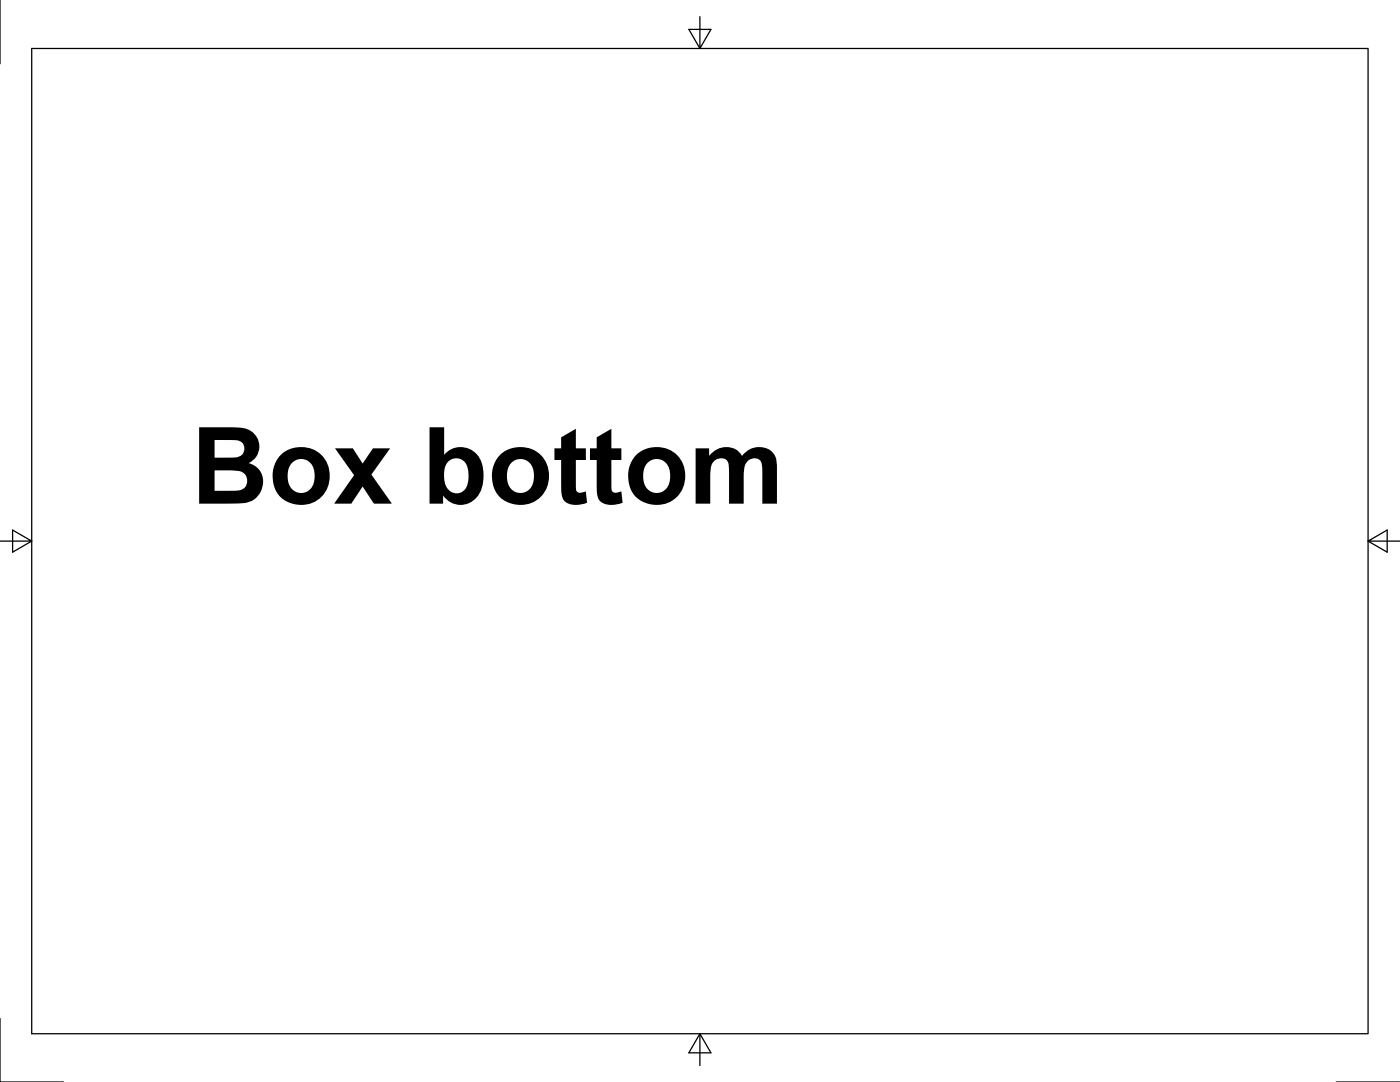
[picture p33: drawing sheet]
<svg xmlns="http://www.w3.org/2000/svg" width="279mm" height="216mm" viewBox="0 0 279 216" stroke-linecap="round" stroke-linejoin="round" font-family="sans-serif">
<defs><g id="words">
<text font-size="21.3" x="38.2" y="100.5">Box bottom</text>
</g></defs>
<!-- layer: Border -->
<path d="M0 0v12.7M6.3 9.7h266.7v196.6h-266.7zM139.7 3.3v6.4l2.2-3.8h-4.4l2.2 3.8M0 108h6.3l-3.8-2.2v4.4l3.8-2.2M273 108l3.8 2.2v-4.4l-3.8 2.2h6.4M0 203.2v12.7h12.7M139.7 206.3l-2.2 3.8h4.4l-2.2-3.8v6.3M266.7 215.9h12.7" fill="none" stroke="#000" stroke-width=".25"/>
<use href="#words"/>
</svg>
